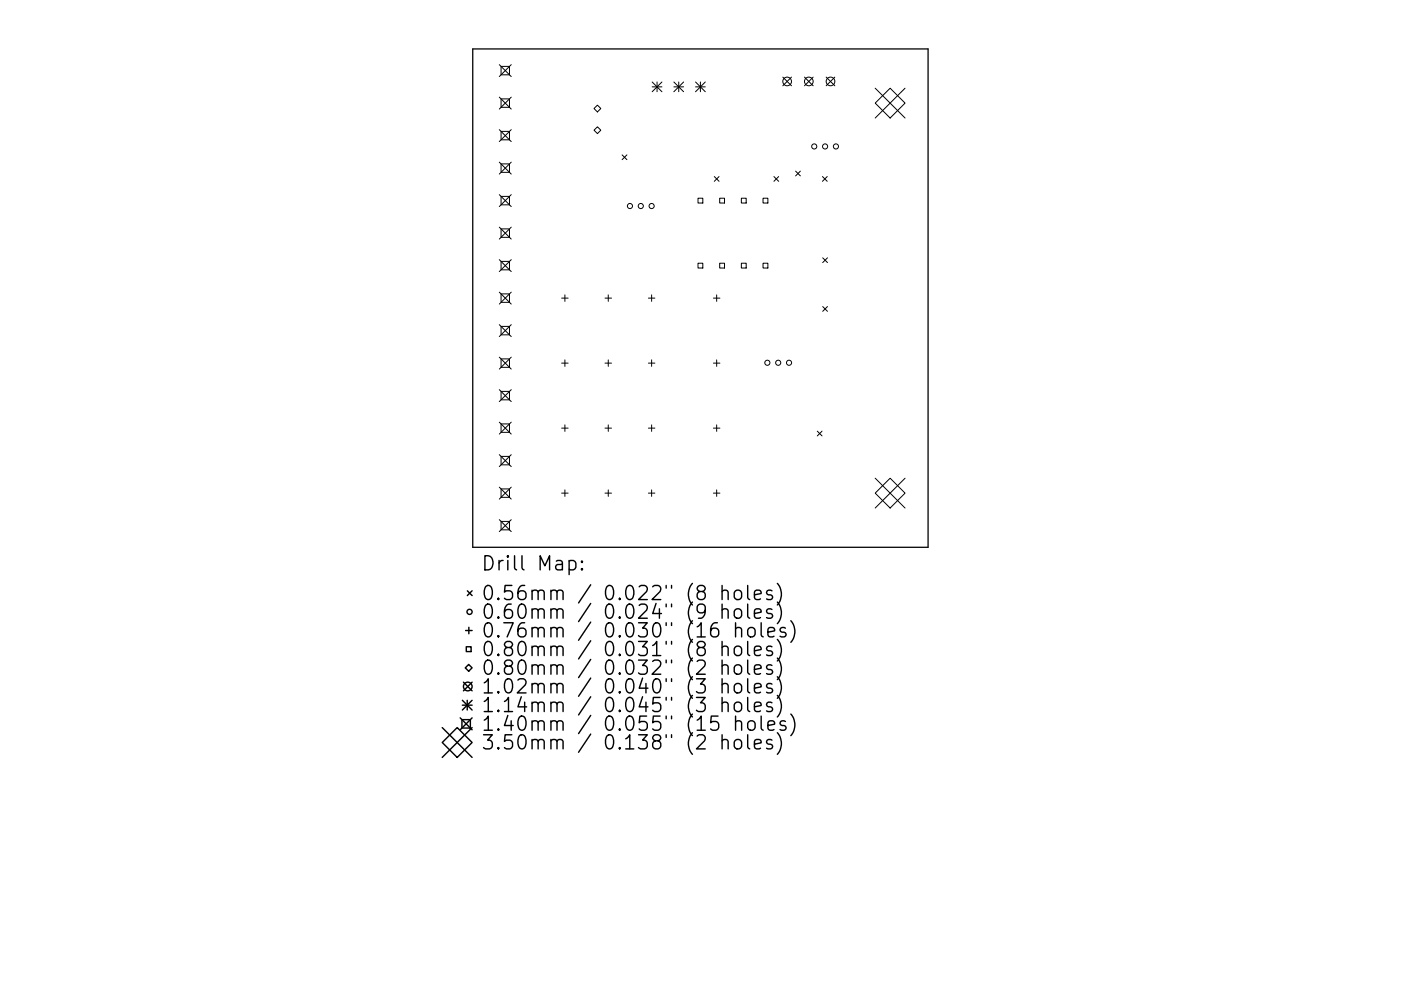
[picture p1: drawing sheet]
<svg xmlns="http://www.w3.org/2000/svg" width="297mm" height="210mm" viewBox="0 0 297 210" stroke-linecap="round" stroke-linejoin="round" font-family="sans-serif">
<defs><g id="words">
<g font-size="4.2">
<text x="102.1" y="121.1">Drill Map:</text>
<text x="102.1" y="127.4">0.56mm / 0.022&quot; (8 holes)</text>
<text x="102.1" y="131.3">0.60mm / 0.024&quot; (9 holes)</text>
<text x="102.1" y="135.3">0.76mm / 0.030&quot; (16 holes)</text>
<text x="102.1" y="139.2">0.80mm / 0.031&quot; (8 holes)</text>
<text x="102.1" y="143.2">0.80mm / 0.032&quot; (2 holes)</text>
<text x="102.1" y="147.2">1.02mm / 0.040&quot; (3 holes)</text>
<text x="102.1" y="151.1">1.14mm / 0.045&quot; (3 holes)</text>
<text x="102.1" y="155.1">1.40mm / 0.055&quot; (15 holes)</text>
<text x="102.1" y="159">3.50mm / 0.138&quot; (2 holes)</text>
</g>
</g></defs>
<path d="M100.2 10.4h96.6v105.7h-96.6z" fill="none" stroke="#000" stroke-width=".27"/>
<g fill="none" stroke="#000" stroke-width=".21">
<path d="M105.9 13.7l2.5 2.5M106.2 14.1h1.8v1.8h-1.8zM108.4 13.7l-2.5 2.5M138.3 17.4l2 2.1M138.3 18.4h2M139.3 17.4v2.1M140.3 17.4l-2 2.1M142.9 18.4h2M142.9 17.4l2 2.1M143.9 17.4v2.1M144.9 17.4l-2 2.1M147.5 18.4h2"/>
<path d="M147.5 17.4l2 2.1M148.5 17.4v2.1M149.5 17.4l-2 2.1M166 16.4l1.8 1.8M167.8 16.4l-1.8 1.8M170.6 16.4l1.8 1.8M172.4 16.4l-1.8 1.8M175.2 16.4l1.8 1.8M177 16.4l-1.8 1.8M185.6 18.7l6.3 6.3M191.9 18.7l-6.3 6.3M105.9 20.6l2.5 2.5"/>
<path d="M105.9 27.5l2.5 2.5M105.9 34.4l2.5 2.5M106.2 21h1.8v1.8h-1.8zM106.2 27.9h1.8v1.8h-1.8zM106.2 34.8h1.8v1.8h-1.8zM108.4 20.6l-2.5 2.5M108.4 27.5l-2.5 2.5M108.4 34.4l-2.5 2.5M125.9 23l.8-.7 .7 .7-.7 .8zM125.9 27.6l.8-.7 .7 .7-.7 .7zM131.9 32.9l1 1M132.9 32.9l-1 1"/>
<path d="M151.4 37.5l1.1 1M152.5 37.5l-1.1 1M164.1 37.5l1 1M165.1 37.5l-1 1M168.7 36.3l1 1M169.7 36.3l-1 1M174.4 37.5l1 1M175.4 37.5l-1 1M185.6 21.9l3.1-3.2 3.2 3.2-3.2 3.1zM105.9 41.3l2.5 2.5M105.9 48.2l2.5 2.5M105.9 55.1l2.5 2.5"/>
<path d="M106.2 41.7h1.8v1.8h-1.8zM106.2 48.6h1.8v1.8h-1.8zM106.2 55.5h1.8v1.7h-1.8zM108.4 41.3l-2.5 2.5M108.4 48.2l-2.5 2.5M108.4 55.1l-2.5 2.5M148 42.1h1v1h-1zM148 55.8h1v1.1h-1zM152.6 42.1h1v1h-1zM152.6 55.8h1v1.1h-1zM157.2 42.1h1v1h-1zM157.2 55.8h1v1.1h-1z"/>
<path d="M161.8 42.1h1v1h-1zM161.8 55.8h1v1.1h-1zM174.4 54.7l1 1M175.4 54.7l-1 1M105.9 62l2.5 2.5M105.9 68.9l2.5 2.5M105.9 75.8l2.5 2.5M106.2 62.4h1.8v1.7h-1.8zM106.2 69.3h1.8v1.7h-1.8zM106.2 76.1h1.8v1.8h-1.8zM108.4 75.8l-2.5 2.5M108.4 62l-2.5 2.5"/>
<path d="M108.4 68.9l-2.5 2.5M119.1 63.3h1.4M119.1 77h1.4M119.8 62.6v1.3M119.8 76.4v1.3M128.3 63.3h1.4M128.3 77h1.4M129 62.6v1.3M129 76.4v1.3M137.5 63.3h1.3M137.5 77h1.3M138.2 62.6v1.3"/>
<path d="M138.2 76.4v1.3M151.3 63.3h1.3M151.3 77h1.3M151.9 62.6v1.3M151.9 76.4v1.3M174.4 65l1 1.1M175.4 65l-1 1.1M105.9 82.7l2.5 2.5M105.9 89.6l2.5 2.5M105.9 96.5l2.5 2.5M106.2 83h1.8v1.8h-1.8zM106.2 89.9h1.8v1.8h-1.8z"/>
<path d="M106.2 96.8h1.8v1.8h-1.8zM108.4 82.7l-2.5 2.5M108.4 89.6l-2.5 2.5M108.4 96.5l-2.5 2.5M119.1 90.8h1.4M119.8 90.1v1.4M128.3 90.8h1.4M129 90.1v1.4M137.5 90.8h1.3M138.2 90.1v1.4M151.3 90.8h1.3M151.9 90.1v1.4"/>
<path d="M173.3 91.5l1 1M174.3 91.5l-1 1M105.9 103.4l2.5 2.5M105.9 110.3l2.5 2.5M106.2 103.7h1.8v1.8h-1.8zM106.2 110.6h1.8v1.8h-1.8zM108.4 103.4l-2.5 2.5M108.4 110.3l-2.5 2.5M119.1 104.6h1.4M119.8 103.9v1.4M128.3 104.6h1.4M129 103.9v1.4"/>
<path d="M137.5 104.6h1.3M138.2 103.9v1.4M151.3 104.6h1.3M151.9 103.9v1.4M185.6 104.6l3.1-3.1 3.2 3.1-3.2 3.2zM185.6 101.5l6.3 6.3M191.9 101.5l-6.3 6.3"/>
<circle cx="166.9" cy="17.3" r=".92"/>
<circle cx="171.5" cy="17.3" r=".92"/>
<circle cx="176.1" cy="17.3" r=".92"/>
<circle cx="172.6" cy="31.1" r=".54"/>
<circle cx="174.9" cy="31.1" r=".54"/>
<circle cx="177.2" cy="31.1" r=".54"/>
<circle cx="133.6" cy="43.7" r=".54"/>
<circle cx="135.9" cy="43.7" r=".54"/>
<circle cx="138.2" cy="43.7" r=".54"/>
<circle cx="162.7" cy="77" r=".54"/>
<circle cx="165" cy="77" r=".54"/>
<circle cx="167.3" cy="77" r=".54"/>
</g>
<g fill="none" stroke="#000" stroke-width=".3">
<path d="M120.7 119.1l.8-.2 .6 .6v.8l-.3 .5-.3 .1-.8-.1M123.4 119.1l.1 .1-.1 .1-.2-.1 .2-.1v.2M98.7 133.8h1.4M98.9 137.2h1v1h-1zM99.1 125.3l1 1.1M99.4 133.1v1.4M100.1 125.3l-1 1.1M123.4 120.6l.1 .2-.1 .1-.2-.1 .2-.2v.3M153.1 125.5a.74 .74 0 0 1 1.3 .1v1.6M153.1 129.5a.75 .75 0 0 1 1.3 .1v1.6M153.1 137.4a.75 .75 0 0 1 1.3 .1v1.6M153.1 124.2v3"/>
<path d="M153.1 128.2v3M153.1 136.1v3M155.8 125.5a.81 .81 0 0 1 .8-.3 .81 .81 0 0 1 .6 .6v.8a.81 .81 0 0 1-.7 .6 .81 .81 0 0 1-.8-.6v-.8zM156 129.3a.81 .81 0 0 1 1.2 .4v.9a.81 .81 0 0 1-.7 .6 .81 .81 0 0 1-.8-.6v-.9zM156 133.4a.74 .74 0 0 1 1.2 .2v1.5M156 137.2a.81 .81 0 0 1 1.2 .5v.8a.81 .81 0 0 1-.7 .6 .81 .81 0 0 1-.8-.6v-.8zM156 132.1v3M158.5 124.2v2.6l.5 .4M158.5 128.2v2.5l.5 .5M158.5 136.1v2.6l.5 .4M158.7 133.4a.81 .81 0 0 1 .8-.3 .81 .81 0 0 1 .6 .6v.9a.81 .81 0 0 1-.8 .6 .81 .81 0 0 1-.8-.6v-.9zM160 126.2l1.4-.3-.2-.5-.8-.2-.4 .4v1.2l.1 .3 .3 .1 .8-.1"/>
<path d="M160 130.2l1.4-.3-.2-.6-.8-.1-.4 .4v1.1l.1 .3 .3 .2 .8-.2M160 138.1l1.4-.3-.2-.6-.8-.1-.4 .4v1.2l.1 .2 .3 .2 .8-.2M161.4 132.1v2.6l.4 .4M162.8 134.1l1.4-.3-.1-.5-.9-.2-.4 .5v1.1l.2 .3 .2 .1 .9-.1M163.7 125.4l-.7-.2-.5 .4 .2 .5 1 .3 .1 .2-.1 .5-.3 .1-.9-.1M163.7 129.3l-.7-.1-.5 .4 .2 .4 1 .3 .1 .3-.1 .4-.3 .2-.9-.2M163.7 137.2l-.7-.1-.5 .4 .2 .4 1 .3 .1 .3-.1 .4-.3 .2-.9-.2M164.8 123.8a3.4 3.4 0 0 1 0 4.6M164.8 127.7a3.4 3.4 0 0 1 0 4.6M164.8 135.7a3.4 3.4 0 0 1 0 4.5M164.8 139.6a3.4 3.4 0 0 1 0 4.6M166.5 133.3l-.7-.2-.4 .5 .1 .4 1 .3 .2 .3-.2 .4-.3 .1-.8-.1"/>
<path d="M167.7 131.7a3.4 3.4 0 0 1 0 4.6M93.8 154.4l6.3 6.3M96.9 154.4l3.2 3.1-3.2 3.2-3.1-3.2zM97.6 152.3l2.5 2.5M97.9 152.7h1.8v1.8h-1.8zM98 148.6l2.1 2M98 149.6h2.1M98.3 144.7l1.8 1.9M98.6 141.7l.8-.7 .7 .7-.7 .7zM99.1 148.6v2M100.1 144.7l-1.8 1.9M100.1 148.6l-2.1 2"/>
<path d="M100.1 152.3l-2.5 2.5M100.1 154.4l-6.3 6.3M153.1 141.3a.74 .74 0 0 1 1.3 .2v1.5M153.1 145.3a.75 .75 0 0 1 1.3 .1v1.6M153.1 149.3a.75 .75 0 0 1 1.3 .1v1.6M153.1 157.2a.75 .75 0 0 1 1.3 .1v1.6M153.1 140v3M153.1 144v3M153.1 148v3M153.1 155.9v3M155.8 141.3a.81 .81 0 0 1 .8-.3 .81 .81 0 0 1 .6 .6v.9a.81 .81 0 0 1-.7 .6 .81 .81 0 0 1-.8-.6v-.9zM155.8 149.3a.81 .81 0 0 1 .8-.3 .81 .81 0 0 1 .6 .5v.9a.81 .81 0 0 1-.7 .6 .81 .81 0 0 1-.8-.6v-.9z"/>
<path d="M155.8 157.2a.81 .81 0 0 1 .8-.3 .81 .81 0 0 1 .6 .6v.8a.81 .81 0 0 1-.7 .6 .81 .81 0 0 1-.8-.6v-.8zM156 145.2a.81 .81 0 0 1 1.2 .4v.8a.81 .81 0 0 1-.7 .6 .81 .81 0 0 1-.8-.6v-.8zM156 153.2a.74 .74 0 0 1 1.2 .2v1.5M156 151.9v3M158.5 140v2.6l.5 .4M158.5 144v2.6l.5 .4M158.5 148v2.5l.5 .5M158.5 155.9v2.6l.5 .4M158.8 153.1a.81 .81 0 0 1 1.3 .4v.9a.81 .81 0 0 1-.8 .6 .81 .81 0 0 1-.8-.6v-.9zM160 142l1.4-.2-.2-.6-.8-.2-.4 .5v1.1l.1 .3 .3 .1 .8-.1M160 146l1.4-.3-.2-.5-.8-.2-.4 .4v1.2l.1 .3 .3 .1 .8-.1M160 150l1.4-.3-.2-.6-.8-.1-.4 .4v1.1l.1 .3 .3 .2 .8-.2"/>
<path d="M160 157.9l1.4-.3-.2-.6-.8-.1-.4 .4v1.2l.1 .2 .3 .2 .8-.2M161.4 151.9v2.6l.4 .4M162.8 153.9l1.4-.3-.1-.5-.9-.2-.4 .5v1.1l.2 .3 .2 .1 .9-.1M163.7 141.2l-.7-.2-.5 .5 .2 .4 1 .3 .1 .3-.1 .4-.3 .1-.9-.1M163.7 145.2l-.7-.2-.5 .4 .2 .5 1 .3 .1 .2-.1 .5-.3 .1-.9-.1M163.7 149.1l-.7-.1-.5 .4 .2 .4 1 .3 .1 .3-.1 .4-.3 .2-.9-.2M163.7 157l-.7-.1-.5 .4 .2 .4 1 .3 .1 .3-.1 .4-.3 .2-.9-.2M164.8 143.6a3.4 3.4 0 0 1 0 4.6M164.8 147.5a3.4 3.4 0 0 1 0 4.6M164.8 155.5a3.4 3.4 0 0 1 0 4.5M166.5 153.1l-.7-.2-.4 .5 .1 .4 1 .3 .2 .3-.2 .4-.3 .1-.8-.1M167.7 151.5a3.4 3.4 0 0 1 0 4.6"/>
<circle cx="99.6" cy="129.8" r=".54"/>
<circle cx="99.2" cy="145.7" r=".92"/>
</g>
<use href="#words"/>
</svg>
